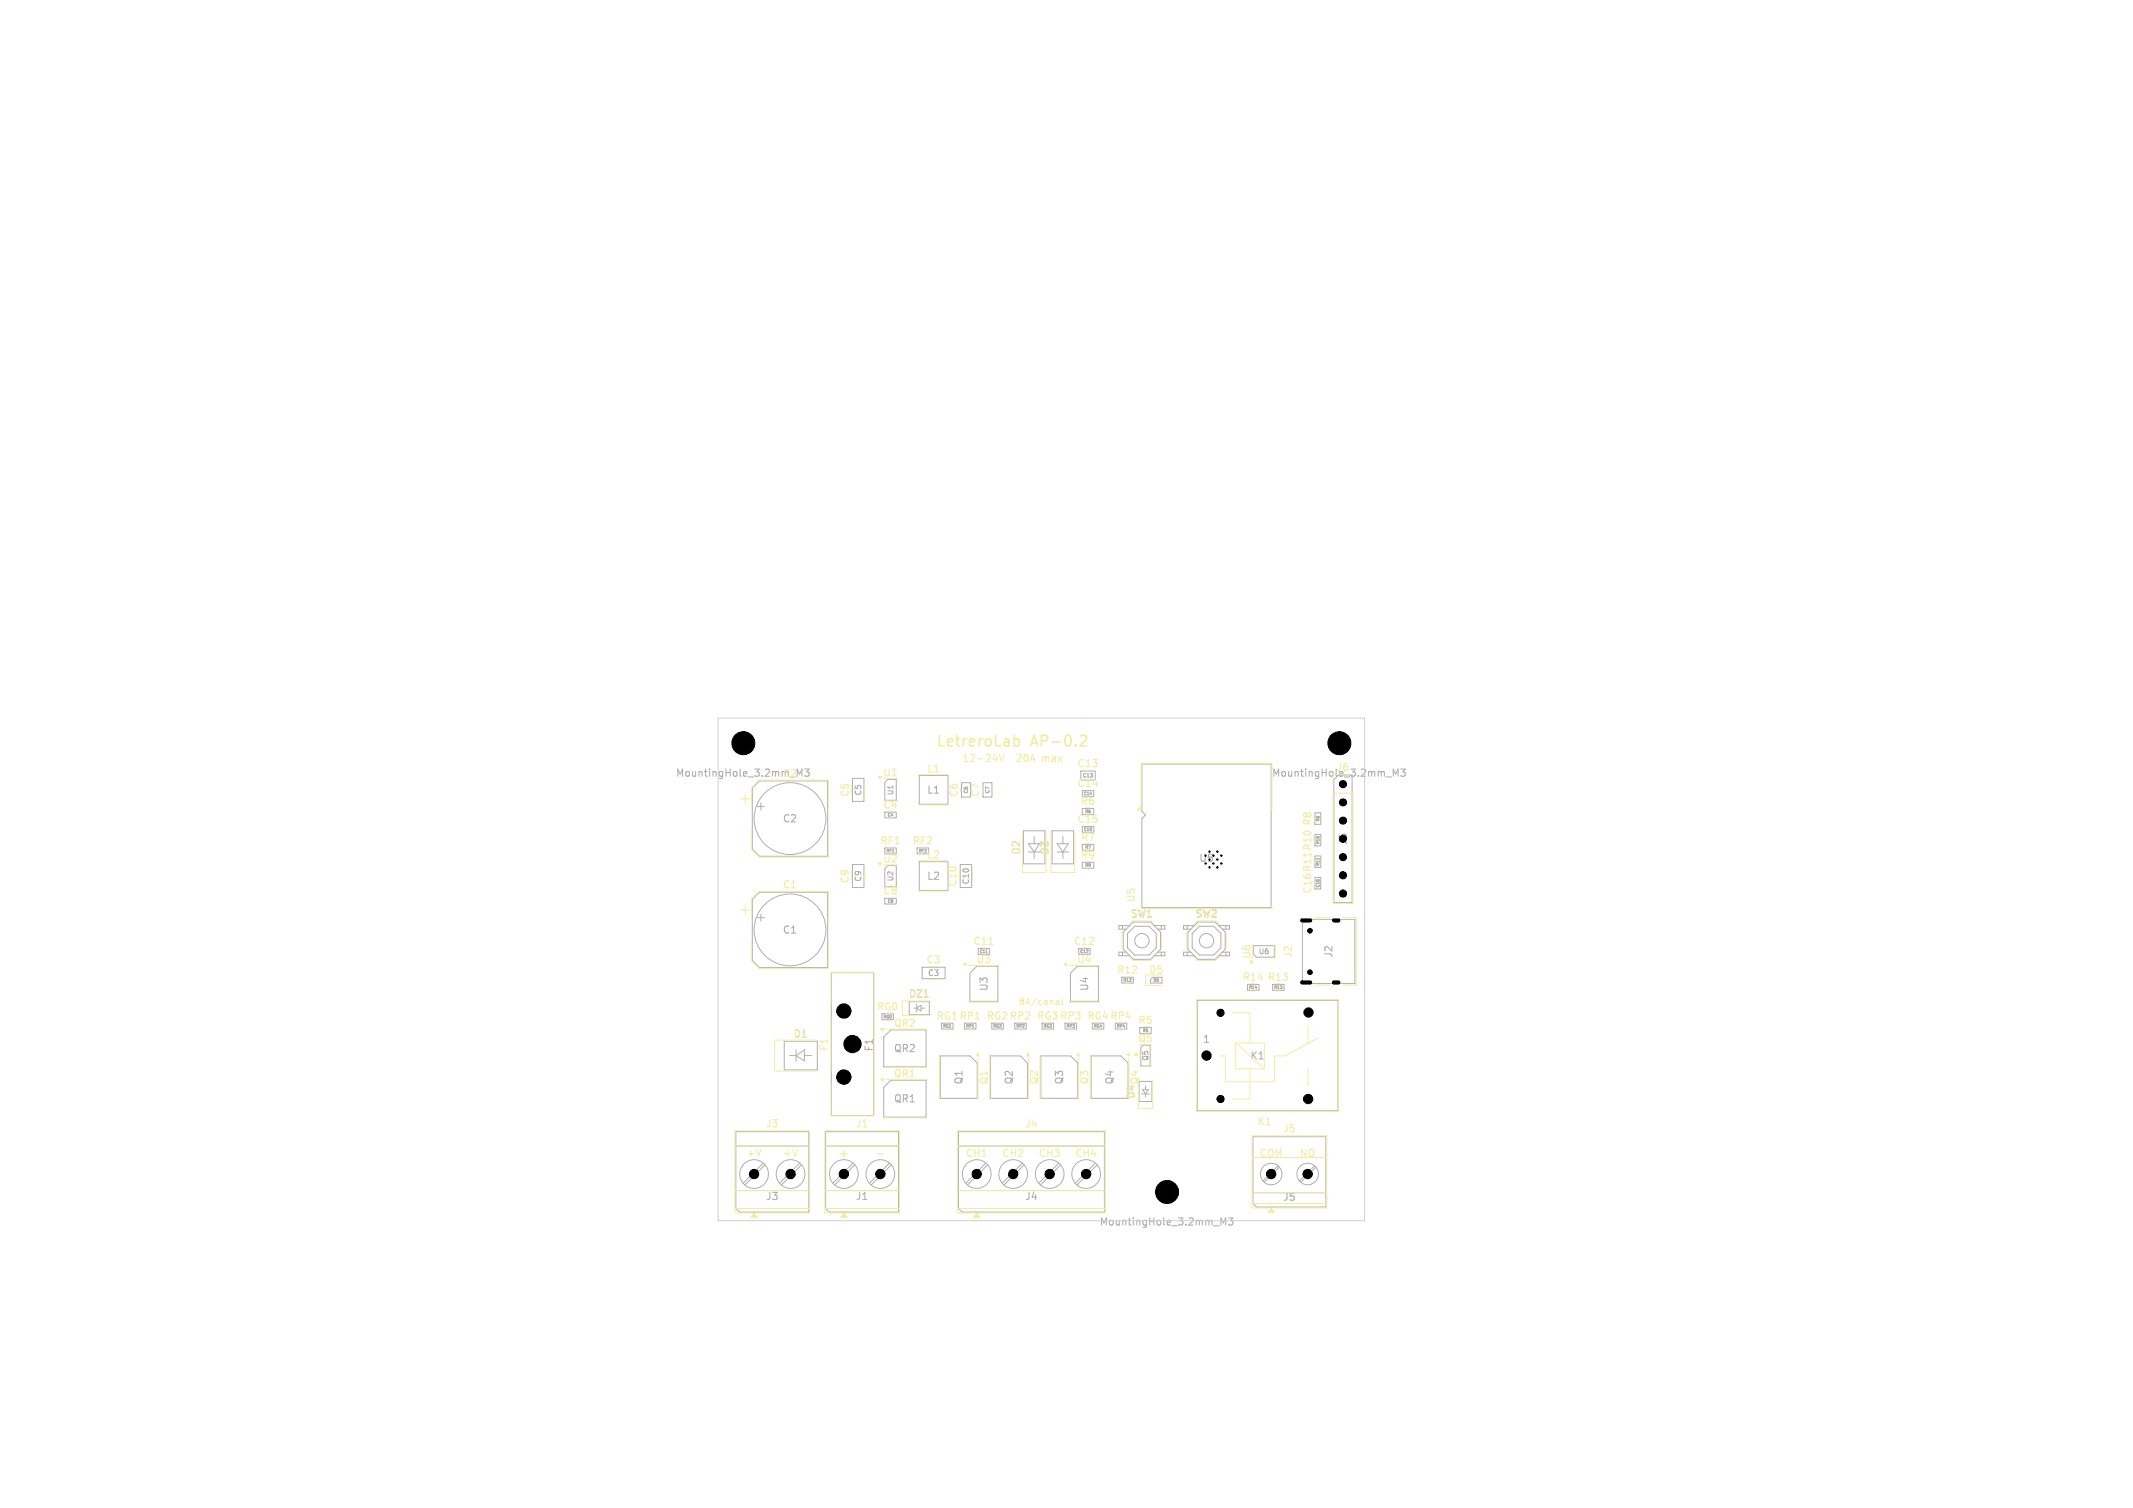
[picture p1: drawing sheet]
<svg xmlns="http://www.w3.org/2000/svg" width="297mm" height="210mm" viewBox="0 0 297 210" stroke-linecap="round" stroke-linejoin="round" font-family="sans-serif">
<defs><g id="words">
<g font-size="2.1" fill="#f2eda1">
<text x="130.2" y="104.3">LetreroLab</text>
<text x="143.5" y="104.3">AP-0.2</text>
</g>
<text font-size="1.7" fill="#f2eda1" x="116.6" y="161.5">+</text>
<g font-size="1.4" fill="#f2eda1">
<text x="129" y="107.8">L1</text>
<text x="133.9" y="106.3">12-24V</text>
<text x="141.8" y="106.3">20A</text>
<text x="145.6" y="106.3">max</text>
<text x="149.9" y="107">C13</text>
<text x="186" y="107.5">J6</text>
<text x="108.9" y="108.4">C2</text>
<text x="118.4" y="111.1" transform="rotate(-90 118.4 111.1)">C5</text>
<text x="122.9" y="108.3">U1</text>
<text x="122.9" y="112.8">C4</text>
<text x="133.5" y="111.1" transform="rotate(-90 133.5 111.1)">C6</text>
<text x="136.5" y="111.1" transform="rotate(-90 136.5 111.1)">C7</text>
<text x="149.9" y="109.8">C14</text>
<text x="150.4" y="112.3">R6</text>
<text x="122.5" y="117.8">RF1</text>
<text x="127" y="117.8">RF2</text>
<text x="129" y="119.8">L2</text>
<text x="142.2" y="119.1" transform="rotate(-90 142.2 119.1)">D2</text>
<text x="146.2" y="119.1" transform="rotate(-90 146.2 119.1)">D3</text>
<text x="149.9" y="114.8">C15</text>
<text x="150.4" y="119.8">R9</text>
<text x="150.4" y="117.3">R7</text>
<text x="108.9" y="123.9">C1</text>
<text x="118.4" y="123.1" transform="rotate(-90 118.4 123.1)">C9</text>
<text x="122.9" y="120.3">U2</text>
<text x="122.9" y="124.8">C8</text>
<text x="133.4" y="123.6" transform="rotate(-90 133.4 123.6)">C10</text>
<text x="158.2" y="125.8" transform="rotate(-90 158.2 125.8)">U5</text>
<text x="182.8" y="124.6" transform="rotate(-90 182.8 124.6)">C16 R11 R10 R8</text>
<text x="135.4" y="131.8">C11</text>
<text x="149.4" y="131.8">C12</text>
<text x="157.4" y="128">SW1</text>
<text x="166.4" y="128">SW2</text>
<text x="128.9" y="134.4">C3</text>
<text x="135.9" y="134.3">U3</text>
<text x="149.9" y="134.3">U4</text>
<text x="155.4" y="135.8">R12</text>
<text x="159.9" y="135.8">D5</text>
<text x="172.9" y="136.8">R14 R13</text>
<text x="174.3" y="133.6" transform="rotate(-90 174.3 133.6)">U6</text>
<text x="180.1" y="133.5" transform="rotate(-90 180.1 133.5)">J2</text>
<text x="122" y="140.9">RG0</text>
<text x="124.4" y="143.2">QR2</text>
<text x="126.4" y="139.1">DZ1</text>
<text x="130.3" y="142.2">RG1 RP1</text>
<text x="137.3" y="142.2">RG2 RP2</text>
<text x="144.3" y="142.2">RG3 RP3</text>
<text x="151.3" y="142.2">RG4 RP4</text>
<text x="158.4" y="142.8">R5</text>
<text x="110.4" y="144.7">D1</text>
<text x="115.4" y="146.5" transform="rotate(-90 115.4 146.5)">F1</text>
<text x="158.4" y="145.3">Q5</text>
<text x="124.4" y="150.2">QR1</text>
<text x="137.7" y="151.1" transform="rotate(-90 137.7 151.1)">Q1</text>
<text x="144.7" y="151.1" transform="rotate(-90 144.7 151.1)">Q2</text>
<text x="151.7" y="151.1" transform="rotate(-90 151.7 151.1)">Q3</text>
<text x="158.2" y="153.1" transform="rotate(-90 158.2 153.1)">D4</text>
<text x="158.7" y="151.1" transform="rotate(-90 158.7 151.1)">Q4</text>
<text x="103.8" y="161.3">+V</text>
<text x="106.6" y="157.2">J3</text>
<text x="108.9" y="161.3">+V</text>
<text x="119.1" y="157.2">J1</text>
<text x="134.4" y="161.3">CH1</text>
<text x="139.5" y="161.3">CH2</text>
<text x="142.6" y="157.2">J4</text>
<text x="144.5" y="161.3">CH3</text>
<text x="149.6" y="161.3">CH4</text>
<text x="175" y="156.9">K1</text>
<text x="175.3" y="161.3">COM</text>
<text x="178.6" y="157.9">J5</text>
<text x="180.9" y="161.3">NO</text>
</g>
<g font-size="1.4" fill="#afafaf">
<text x="94" y="108.4">MountingHole_3.2mm_M3</text>
<text x="129" y="110.7">L1</text>
<text x="177" y="108.4">MountingHole_3.2mm_M3</text>
<text x="108.9" y="114.7">C2</text>
<text x="129" y="122.7">L2</text>
<text x="108.9" y="130.2">C1</text>
<text x="185.7" y="133.5" transform="rotate(-90 185.7 133.5)">J2</text>
<text x="137.7" y="138.1" transform="rotate(-90 137.7 138.1)">U3</text>
<text x="151.7" y="138.1" transform="rotate(-90 151.7 138.1)">U4</text>
<text x="121.7" y="146.5" transform="rotate(-90 121.7 146.5)">F1</text>
<text x="124.4" y="146.7">QR2</text>
<text x="167.4" y="145.4">1</text>
<text x="174" y="147.8">K1</text>
<text x="124.4" y="153.7">QR1</text>
<text x="134.2" y="151.1" transform="rotate(-90 134.2 151.1)">Q1</text>
<text x="141.2" y="151.1" transform="rotate(-90 141.2 151.1)">Q2</text>
<text x="148.2" y="151.1" transform="rotate(-90 148.2 151.1)">Q3</text>
<text x="155.2" y="151.1" transform="rotate(-90 155.2 151.1)">Q4</text>
<text x="106.6" y="167.3">J3</text>
<text x="119.1" y="167.3">J1</text>
<text x="142.6" y="167.3">J4</text>
<text x="178.6" y="167.4">J5</text>
<text x="153" y="170.9">MountingHole_3.2mm_M3</text>
</g>
<g font-size="1.4">
<text x="187.7" y="117.8" transform="rotate(-90 187.7 117.8)">J6</text>
<text x="166.9" y="120.2">U5</text>
</g>
<text font-size="1.3" fill="#f2eda1" x="141.8" y="140.2">8A/canal</text>
<g font-size="1.1" fill="#f2eda1">
<text x="120.1" y="110.9" transform="rotate(-90 120.1 110.9)">C5</text>
<text x="120.1" y="122.9" transform="rotate(-90 120.1 122.9)">C9</text>
<text x="135.1" y="123.3" transform="rotate(-90 135.1 123.3)">C10</text>
<text x="129.1" y="136.1">C3</text>
</g>
<g font-size="1" fill="#afafaf">
<text x="124.5" y="110.8" transform="rotate(-90 124.5 110.8)">U1</text>
<text x="124.5" y="122.8" transform="rotate(-90 124.5 122.8)">U2</text>
<text x="175.2" y="133">U6</text>
<text x="160" y="147.8" transform="rotate(-90 160 147.8)">Q5</text>
</g>
<g font-size=".7" fill="#afafaf">
<text x="134.9" y="110.6" transform="rotate(-90 134.9 110.6)">C6</text>
<text x="137.9" y="110.6" transform="rotate(-90 137.9 110.6)">C7</text>
</g>
<text font-size=".7" fill="#f2eda1" x="150.7" y="108.4">C13</text>
<g font-size=".6" fill="#afafaf">
<text x="123.6" y="113.8">C4</text>
<text x="150.9" y="110.8">C14</text>
<text x="151.1" y="113.3">R6</text>
<text x="123.4" y="118.8">RF1</text>
<text x="127.9" y="118.8">RF2</text>
<text x="150.9" y="115.8">C15</text>
<text x="151.1" y="118.3">R7</text>
<text x="183.8" y="117.6" transform="rotate(-90 183.8 117.6)">R10</text>
<text x="183.8" y="114.4" transform="rotate(-90 183.8 114.4)">R8</text>
<text x="123.6" y="125.8">C8</text>
<text x="151.1" y="120.8">R9</text>
<text x="183.8" y="123.6" transform="rotate(-90 183.8 123.6)">C16</text>
<text x="183.8" y="120.6" transform="rotate(-90 183.8 120.6)">R11</text>
<text x="136.4" y="132.8">C11</text>
<text x="150.4" y="132.8">C12</text>
<text x="156.4" y="136.8">R12</text>
<text x="160.6" y="136.8">D5</text>
<text x="173.9" y="137.8">R14</text>
<text x="177.4" y="137.8">R13</text>
<text x="123" y="141.9">RG0</text>
<text x="131.3" y="143.2">RG1</text>
<text x="134.5" y="143.2">RP1</text>
<text x="138.3" y="143.2">RG2</text>
<text x="141.5" y="143.2">RP2</text>
<text x="145.3" y="143.2">RG3</text>
<text x="148.5" y="143.2">RP3</text>
<text x="152.3" y="143.2">RG4</text>
<text x="155.5" y="143.2">RP4</text>
<text x="159.1" y="143.8">R5</text>
</g>
</g></defs>
<g fill="none" stroke="#afafaf" stroke-width=".14">
<path d="M104.7 109.8l1.1-1h9.4v10.5h-9.4l-1.1-1zM105.4 112.3h1M105.9 111.8v1M118.7 108.4h1.6v3.2h-1.6zM123.2 113.1h1.6v.8h-1.6zM123.2 118.1h1.6v.8h-1.6zM123.6 108.6h1.2v2.9h-1.6v-2.5zM127.7 118.1h1.6v.8h-1.6zM128 108h4v4h-4zM133.9 109h1.2v2h-1.2zM136.9 109h1.2v2h-1.2zM142.5 115.7h3v4.6h-3z"/>
<path d="M143.2 118.6h1.6M143.2 117.5h1.6l-.8 1.1zM144 116.5v1M144 118.6v1M146.5 115.7h3v4.6h-3zM147.2 118.6h1.6M147.2 117.5h1.6l-.8 1.1zM148 116.5v1M148 118.6v1M150.5 107.4h2v1.2h-2zM150.7 110.1h1.6v.8h-1.6zM150.7 112.6h1.6v.8h-1.6z"/>
<path d="M150.7 115.1h1.6v.8h-1.6zM150.7 117.6h1.6v.8h-1.6zM159 106.4h18v20h-18v-12.4l.5-.5-.5-.5zM183.1 119.2h.8v1.6h-.8zM183.1 116.2h.8v1.6h-.8zM183.1 113.2h.8v1.6h-.8zM183.7 119.5v.2M188.3 107.9v17.8h-2.6v-17.1M104.7 125.3l1.1-1h9.4v10.5h-9.4l-1.1-1zM105.4 127.8h1M105.9 127.3v1M115.8 135.5h5.8v19.9h-5.8z"/>
<path d="M118.7 120.4h1.6v3.2h-1.6zM123.2 125.1h1.6v.8h-1.6zM123.6 120.6h1.2v2.9h-1.6v-2.5zM126.6 139.5h2.8v1.8h-2.8zM127.6 139.9v1.1M128 120h4v4h-4zM128.4 134.7h3.2v1.6h-3.2zM133.7 120.4h1.6v3.2h-1.6zM136 134.6h2.9v4.9h-3.8v-4zM136.2 132.1h1.6v.8h-1.6zM137.3 132.7h.2M149 135.5l1-.9h2.9v4.9h-3.9z"/>
<path d="M150.2 132.1h1.6v.8h-1.6zM150.7 120.1h1.6v.8h-1.6zM156.2 136.1h1.6v.8h-1.6zM156.3 128.9v.5M156.3 132.6v.5M156.8 132.6h-1v.5h1.5M157 130l1-1h2l1 1v2l-1 1h-2l-1-1zM157.3 128.9h-1.5v.5h1M157.8 128.4h2.4l1.4 1.4v2.4l-1.4 1.4h-2.4l-1.4-1.4v-2.4zM160.5 136.1l-.3 .3v.5h1.6v-.8M160.7 128.9h1.5v.5h-1M161.2 132.6h1v.5h-1.5"/>
<path d="M161.7 128.9v.5M161.7 132.6v.5M165.3 128.9v.5M165.3 132.6v.5M165.8 132.6h-1v.5h1.5M166.3 128.9h-1.5v.5h1M166.7 139.3h19.6v15.4h-19.6zM166.8 128.4h2.4l1.4 1.4v2.4l-1.4 1.4h-2.4l-1.4-1.4v-2.4zM167 129h2l1 1v2l-1 1h-2l-1-1v-2zM169.7 128.9h1.5v.5h-1M170.2 132.6h1v.5h-1.5M170.7 128.9v.5"/>
<path d="M170.7 132.6v.5M173.7 137.1h1.6v.8h-1.6zM174.5 131.7h2.9v1.6h-2.5l-.4-.4zM177.2 137.1h1.6v.8h-1.6zM181.4 128h7.3v9h-7.3zM183.1 122.2h.8v1.6h-.8zM102.5 157.6h10.1v11.2h-9.6l-.5-.5zM102.5 159.6h10.1M109.2 145h4.6v4h-4.6zM109.9 147h1M110.9 146.2v1.6M110.9 147l1.1-.8v1.6z"/>
<path d="M112 147h1M115 157.6h10.1v11.2h-9.6l-.5-.5zM115 159.6h10.1M122.8 141.2h1.6v.8h-1.6zM124 143.4h4.9v5.2h-5.8v-4.2zM124 150.4h4.9v5.2h-5.8v-4.2zM127.2 140.4h.4M127.6 140.4l.6-.4v.8zM128.2 140.4h.5M130.9 147.1h4.2l1 1v4.9h-5.2zM131.1 142.5h1.6v.8h-1.6zM133.5 157.6h20.3v11.2h-19.8l-.5-.5z"/>
<path d="M133.5 159.6h20.3M134.3 142.5h1.6v.8h-1.6zM137.9 147.1h4.2l1 1v4.9h-5.2zM138.1 142.5h1.6v.8h-1.6zM141.3 142.5h1.6v.8h-1.6zM144.9 147.1h4.2l1 1v4.9h-5.2zM145.1 142.5h1.6v.8h-1.6zM148.3 142.5h1.6v.8h-1.6zM151.9 147.1h4.2l1 1v4.9h-5.2zM152.1 142.5h1.6v.8h-1.6zM155.3 142.5h1.6v.8h-1.6zM158.6 150.6h1.8v2.8h-1.8z"/>
<path d="M158.7 143.1h1.6v.8h-1.6zM158.8 145.9l.4-.3h.9v2.9h-1.3zM158.9 152.4h1.2M159.1 151.8h.8l-.4 .6zM159.5 151.3v.5M159.5 152.4v.4M174.5 158.3h10.1v9.8h-9.6l-.5-.5zM102.5 165.8h10.1M102.5 168.3h10.1M106.3 162l-2.8 2.8M106.5 162.2l-2.8 2.8M111.4 162l-2.8 2.8"/>
<path d="M111.6 162.2l-2.8 2.8M115 165.8h10.1M115 168.3h10.1M118.8 162l-2.8 2.8M119 162.2l-2.8 2.8M123.9 162l-2.8 2.8M124.1 162.2l-2.8 2.8M133.5 165.8h20.3M133.5 168.3h20.3M137.3 162l-2.8 2.8M137.5 162.2l-2.8 2.8M142.4 162l-2.8 2.8"/>
<path d="M142.6 162.2l-2.8 2.8M147.4 162l-2.8 2.8M147.7 162.2l-2.8 2.8M152.5 162l-2.8 2.8M152.8 162.2l-2.8 2.8M174.5 161.2h10.1M174.5 166.1h10.1M174.5 167.6h10.1M178 162.4l-2.1 2.1M178.1 162.5l-2.1 2.1M183 162.4l-2.1 2.1M183.2 162.5l-2.1 2.1"/>
<circle cx="110" cy="114" r="5"/>
<circle cx="110" cy="129.5" r="5"/>
<circle cx="159" cy="131" r="1"/>
<circle cx="168" cy="131" r="1"/>
<circle cx="105" cy="163.5" r="2"/>
<circle cx="110.1" cy="163.5" r="2"/>
<circle cx="117.5" cy="163.5" r="2"/>
<circle cx="122.6" cy="163.5" r="2"/>
<circle cx="136" cy="163.5" r="2"/>
<circle cx="141.1" cy="163.5" r="2"/>
<circle cx="146.2" cy="163.5" r="2"/>
<circle cx="151.2" cy="163.5" r="2"/>
<circle cx="177" cy="163.5" r="1.5"/>
<circle cx="182.1" cy="163.5" r="1.5"/>
</g>
<g fill="none" stroke="#afafaf" stroke-width=".15">
<path d="M102.7 103v1M102.7 103.4h.6M103.3 103v1M103.7 104h.6M103.7 103.2l.3-.2v1M111 107.1l.3 .7 .4-.7v1M112 107.1h.7l-.4 .4 .3 .1v.4l-.1 .1-.5-.1M185.7 103.4h.6M185.7 103v1M186.3 103v1M186.7 103.1l.4-.1 .2 .2-.6 .8h.6M194 108.1v-1l.3 .7 .4-.7v1"/>
<path d="M195 107.1h.7l-.4 .4 .3 .1v.4l-.1 .1-.5-.1M161.7 165.5v1M161.7 165.9h.6M162.3 165.5v1M162.7 165.5h.6l-.3 .3 .3 .1v.5l-.2 .1-.4-.1M170 170.6v-1l.3 .7 .4-.7v1M171 169.6h.7l-.4 .4 .3 .1v.4l-.1 .1-.5-.1"/>
</g>
<g fill="none" stroke="#f2eda1" stroke-width=".14">
<path d="M103.1 111.2h1.3M103.8 110.6v1.3M104.6 112.5v-2.8l1.1-1.1h9.7v3.9M104.6 115.5v2.8l1.1 1.1h9.7v-3.9M123.1 108.4l1.8 .1M123.9 114h.2M127.9 107.9h4.2M127.9 112.1h4.2M127.9 119.9h4.2M128.3 119h.4M138.2 109.7v.6M142.4 116v5.5h3.2v-5.5"/>
<path d="M146.3 116v5.5h3.4v-5.5M158.9 112.1v-5.8h18.2v6.5M184 113.8v.4M184 116.8v.4M184 119.8v.4M185.6 107.8v1.4M185.6 110.5h2.8v15.3h-2.8zM103.1 126.7h1.3M103.8 126.1v1.3M104.6 128v-2.8l1.1-1.1h9.7v3.9M104.6 131v2.8l1.1 1.1h9.7v-3.9M115.7 140v-4.6h6v20h-6v-4.6"/>
<path d="M123.9 126h.2M127.9 124.1h4.2M129.7 139.4h-4.1v2h4.1M134.9 139.5v.1h4.2v-.1M134.9 134.5v-.1h4.2v.1M147.1 139.4h.3v.5M147.4 139.5l-.3 .1-.1 .1 .1 .2h.3M147.9 139v.8l.1 .1M148.9 139.5v.1h4.2v-.1M148.9 134.5v-.1h4.2v.1M151.3 121h.4M156.2 130v2"/>
<path d="M156.8 137h.4M157.3 128.7l.5-.4h2.4l.5 .4M157.3 133.3l.5 .5h2.4l.5-.5M158.9 126.2v.3h18.2v-.3M161.7 130v2M161.8 135.8h-2.3v1.4h2.3M165.2 130v2M166.3 128.7l.5-.4h2.4l.5 .4M166.3 133.3l.5 .5h2.4l.5-.5M170.7 130v2M174.3 138h.4M177.5 131.6v1.8"/>
<path d="M177.8 138h.4M183.1 127.8h2M183.1 137.2h2M184 122.9v.2M187 127.8h1.9v9.4h-1.9M102.3 159.6h10.4M113.6 144.9h-5.8v4.3h5.8M114.8 159.6h10.4M115.7 141.6v7.6M122.9 155.7h6.2M122.9 148.7h6.2M123.4 142.1h.4"/>
<path d="M123.4 150.3h5.7M123.4 143.3h5.7M130.8 146.9v6.2M131.7 143.4h.4M133.3 159.6h20.6M134.9 143.4h.4M136.2 147.4v5.7M137.8 146.9v6.2M138.7 143.4h.4M141.9 143.4h.4M143.2 147.4v5.7M144.8 146.9v6.2"/>
<path d="M145.7 143.4h.4M148.9 143.4h.4M150.2 147.4v5.7M151.8 146.9v6.2M152.7 143.4h.4M155.9 143.4h.4M157.2 147.4v5.7M158.5 150.4v4h2v-4M158.7 146.6v.8M160.3 147.6v1l-1.6-.1M160.3 145.4v1M166.6 145.8v-6.6h19.8v15.6h-19.8v-6.6"/>
<path d="M171.5 141.1h2.6v4.2M172 145.3h4v3.6M172 145.3v3.6h4M172 145.3l4 3.6M174.1 148.9v4.2h-2.6M182.2 142.8v2.5M182.2 148.8v2.4M183.6 144.6l-4.6 2.5h-1.6v3.6h-6.8v-3.6h-.8M102.3 165.8h10.4M102.3 168.3h10.4M104.7 168.9h-2.4v-11.4h10.4v11.4h-7.4M114.8 165.8h10.4"/>
<path d="M114.8 168.3h10.4M117.2 168.9h-2.4v-11.4h10.4v11.4h-7.4M133.3 165.8h20.6M133.3 168.3h20.6M135.7 168.9h-2.4v-11.4h20.6v11.4h-17.6M174.3 161.2h10.4M174.3 166.1h10.4M174.3 167.6h10.4M176.7 168.2h-2.4v-10h10.4v10h-7.4"/>
</g>
<path d="M138.3 105.7h.6M139.1 105.1l.4 1 .3-1M137.7 131.5h.6" fill="none" stroke="#f2eda1" stroke-width=".15"/>
<path d="M122.1 160.7h.9" fill="none" stroke="#f2eda1" stroke-width=".18"/>
<path d="M141.2 102.4v1.5M141.2 103l.4-.1 .3 .3v.4l-.1 .2-.2 .1-.4-.1M150.5 102.5l.1-.1 .5 .1a.41 .41 0 0 1 .1 .5l-.8 .9h.9" fill="none" stroke="#f2eda1" stroke-width=".22"/>
<g fill="#f2eda1" stroke="#f2eda1" stroke-width=".14">
<path d="M122.3 120.2h.5l-.3 .3z"/>
<path d="M148.2 134.2h.4l-.2 .3z"/>
<path d="M136 168.9l.4 .6h-.8z"/>
<path d="M117.5 168.9l.4 .6h-.8z"/>
<path d="M105 168.9l.4 .6h-.8z"/>
<path d="M122.3 108.2h.5l-.3 .3z"/>
<path d="M158.4 112.8l.5-.5v.5z"/>
<path d="M177 168.2l.4 .6h-.8z"/>
<path d="M134.2 134.2h.4l-.2 .3z"/>
<path d="M122.6 150.2h.5l-.2 .4z"/>
<path d="M142.9 146.9l.4-.3v.5z"/>
<path d="M135.9 146.9l.4-.3v.5z"/>
<path d="M149.9 146.9l.4-.3v.5z"/>
<path d="M158.2 146.6l.2 .4h-.4z"/>
<path d="M156.9 146.9l.4-.3v.5z"/>
<path d="M174.2 133.7l.3 .3-.3 .2z"/>
<path d="M122.6 143.2h.5l-.2 .4z"/>
</g>
<path d="M100 100h90v70h-90z" fill="none" stroke="#d0d2cd" stroke-width=".14"/>
<g fill="#000" stroke="#000" stroke-width=".14">
<circle cx="103.5" cy="103.5" r="1.6"/>
<circle cx="168.4" cy="118.6" r=".1"/>
<circle cx="169.5" cy="119.7" r=".1"/>
<circle cx="169.5" cy="118.6" r=".1"/>
<circle cx="170.1" cy="119.2" r=".1"/>
<circle cx="186.5" cy="103.5" r="1.6"/>
<circle cx="187" cy="109.2" r=".5"/>
<circle cx="187" cy="114.3" r=".5"/>
<circle cx="187" cy="119.4" r=".5"/>
<circle cx="187" cy="111.7" r=".5"/>
<circle cx="168.4" cy="120.8" r=".1"/>
<circle cx="169.5" cy="120.8" r=".1"/>
<circle cx="170.1" cy="120.2" r=".1"/>
<circle cx="182.4" cy="129.6" r=".32"/>
<circle cx="182.4" cy="135.4" r=".32"/>
<circle cx="187" cy="124.4" r=".5"/>
<circle cx="187" cy="121.9" r=".5"/>
<circle cx="117.5" cy="140.8" r="1"/>
<circle cx="117.5" cy="150" r="1"/>
<circle cx="118.7" cy="145.4" r="1.2"/>
<circle cx="168" cy="147" r=".65"/>
<circle cx="169.9" cy="141" r=".5"/>
<circle cx="169.9" cy="153.1" r=".5"/>
<circle cx="182.1" cy="153" r=".65"/>
<circle cx="182.2" cy="141" r=".65"/>
<circle cx="105" cy="163.5" r=".65"/>
<circle cx="110.1" cy="163.5" r=".65"/>
<circle cx="117.5" cy="163.5" r=".65"/>
<circle cx="122.6" cy="163.5" r=".65"/>
<circle cx="136" cy="163.5" r=".65"/>
<circle cx="141.1" cy="163.5" r=".65"/>
<circle cx="146.2" cy="163.5" r=".65"/>
<circle cx="151.2" cy="163.5" r=".65"/>
<circle cx="162.5" cy="166" r="1.6"/>
<circle cx="177" cy="163.5" r=".65"/>
<circle cx="182.1" cy="163.5" r=".65"/>
</g>
<path d="M181.3 136.8h1.1M181.3 128.2h1.1M185.7 136.8h.6M185.7 128.2h.6" fill="none" stroke="#000" stroke-width=".6"/>
<use href="#words"/>
</svg>
